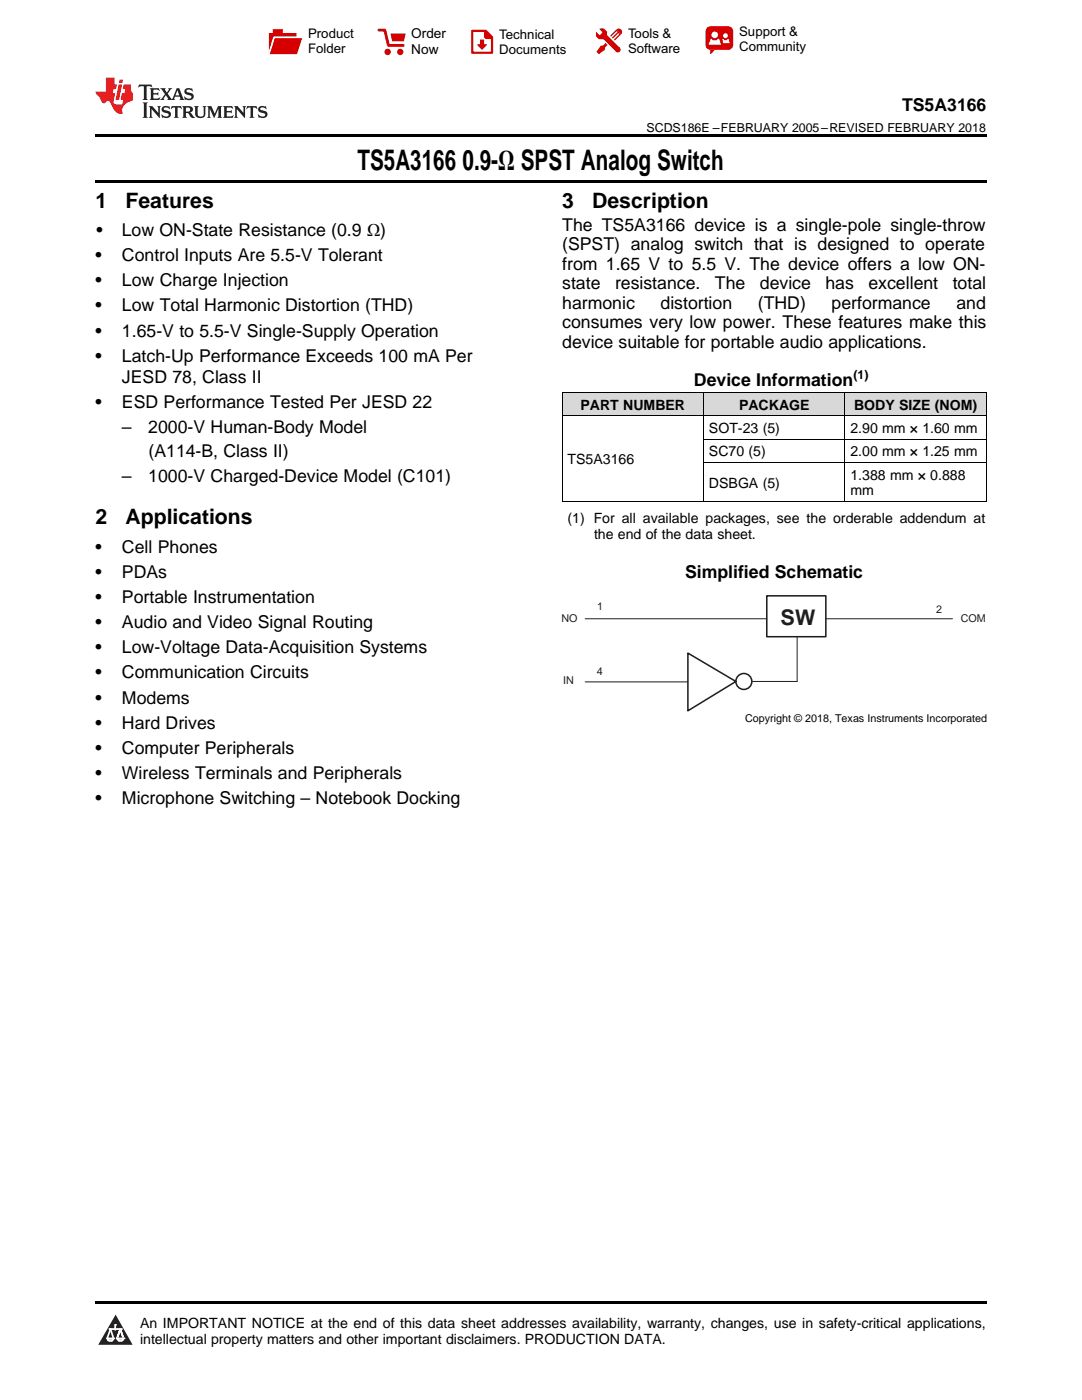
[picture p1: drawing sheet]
<svg xmlns="http://www.w3.org/2000/svg" width="216mm" height="279mm" viewBox="0 0 216 279" stroke-linecap="round" stroke-linejoin="round" font-family="sans-serif">
<defs><g id="words">
<g font-size="5.6">
<text x="71.3" y="33.9">TS5A3166</text>
<text x="92.3" y="33.9">0.9-Ω SPST Analog Switch</text>
</g>
<text font-size="4.3" fill="#201e1e" x="155.8" y="124.7">SW</text>
<g font-size="4.2">
<text x="19" y="41.4">1</text>
<text x="25" y="41.4">Features</text>
<text x="112.2" y="41.4">3</text>
<text x="118.2" y="41.4">Description</text>
<text x="19" y="104.6">2</text>
<text x="25" y="104.6">Applications</text>
</g>
<g font-size="3.5">
<text x="180" y="22.2">TS5A3166</text>
<text x="19.2" y="47.1">•</text>
<text x="24.3" y="47.1">Low ON-State Resistance (0.9 Ω)</text>
<text x="112.2" y="46.1">The TS5A3166 device is a single-pole single-throw</text>
<text x="19" y="52.1">•</text>
<text x="24.3" y="52.1">Control Inputs Are 5.5-V Tolerant</text>
<text x="112.2" y="50">(SPST) analog switch that is designed to operate</text>
<text x="112.2" y="53.8">from 1.65 V to 5.5 V. The device offers a low ON-</text>
<text x="19" y="57.2">•</text>
<text x="24.3" y="57.2">Low Charge Injection</text>
<text x="112.2" y="57.7">state</text>
<text x="122.7" y="57.7">resistance.</text>
<text x="142.7" y="57.7">The</text>
<text x="151.6" y="57.7">device</text>
<text x="164.7" y="57.7">has</text>
<text x="173.3" y="57.7">excellent</text>
<text x="190.1" y="57.7">total</text>
<text x="19" y="62.2">•</text>
<text x="24.3" y="62.2">Low Total Harmonic Distortion (THD)</text>
<text x="112.2" y="61.6">harmonic</text>
<text x="112.2" y="65.5">consumes very low power. These features make this</text>
<text x="131.8" y="61.6">distortion</text>
<text x="151.2" y="61.6">(THD)</text>
<text x="165.9" y="61.6">performance</text>
<text x="190.8" y="61.6">and</text>
<text x="19" y="67.2">•</text>
<text x="24.3" y="67.2">1.65-V to 5.5-V Single-Supply Operation</text>
<text x="112.2" y="69.4">device suitable for portable audio applications.</text>
<text x="19" y="72.2">•</text>
<text x="24.3" y="72.2">Latch-Up Performance Exceeds 100 mA Per</text>
<text x="24.3" y="76.4">JESD 78, Class II</text>
<text x="138.5" y="77.1">Device Information</text>
<text x="19" y="81.4">•</text>
<text x="24.3" y="81.4">ESD Performance Tested Per JESD 22</text>
<text x="24.3" y="86.5">–</text>
<text x="29.6" y="86.5">2000-V Human-Body Model</text>
<text x="29.6" y="91.1">(A114-B, Class II)</text>
<text x="24.3" y="96.2">–</text>
<text x="29.6" y="96.2">1000-V Charged-Device Model (C101)</text>
<text x="19" y="110.3">•</text>
<text x="24.3" y="110.3">Cell Phones</text>
<text x="19" y="115.4">•</text>
<text x="24.3" y="115.4">PDAs</text>
<text x="136.7" y="115.3">Simplified Schematic</text>
<text x="19" y="120.4">•</text>
<text x="19" y="125.4">•</text>
<text x="24.3" y="120.4">Portable Instrumentation</text>
<text x="24.3" y="125.4">Audio and Video Signal Routing</text>
<text x="19" y="130.4">•</text>
<text x="24.3" y="130.4">Low-Voltage Data-Acquisition Systems</text>
<text x="19" y="135.4">•</text>
<text x="24.3" y="135.4">Communication Circuits</text>
<text x="19" y="140.4">•</text>
<text x="24.3" y="140.4">Modems</text>
<text x="19" y="145.4">•</text>
<text x="24.3" y="145.4">Hard Drives</text>
<text x="19" y="150.4">•</text>
<text x="19" y="155.4">•</text>
<text x="24.3" y="150.4">Computer Peripherals</text>
<text x="24.3" y="155.4">Wireless Terminals and Peripherals</text>
<text x="19" y="160.4">•</text>
<text x="24.3" y="160.4">Microphone Switching – Notebook Docking</text>
</g>
<g font-size="2.8">
<text x="115.8" y="81.7">PART NUMBER</text>
<text x="147.5" y="81.7">PACKAGE</text>
<text x="170.4" y="81.7">BODY SIZE (NOM)</text>
<text x="141.5" y="86.4">SOT-23 (5)</text>
<text x="169.7" y="86.4">2.90 mm × 1.60 mm</text>
<text x="113.2" y="92.6">TS5A3166</text>
<text x="141.5" y="91.1">SC70 (5)</text>
<text x="169.7" y="91.1">2.00 mm × 1.25 mm</text>
<text x="169.7" y="95.7">1.388 mm × 0.888</text>
<text x="141.5" y="97.3">DSBGA (5)</text>
<text x="169.7" y="98.9">mm</text>
<text x="113.2" y="104.4">(1) For all available packages, see the orderable addendum at</text>
<text x="118.5" y="107.6">the end of the data sheet.</text>
<text x="27.9" y="265">An IMPORTANT NOTICE at the end of this data sheet addresses availability, warranty, changes, use in safety-critical applications,</text>
<text x="27.9" y="268.2">intellectual property matters and other important disclaimers. PRODUCTION DATA.</text>
</g>
<g font-size="2.7">
<text x="82.1" y="7.7">Order</text>
<text x="82.1" y="10.7">Now</text>
</g>
<g font-size="2.6">
<text x="61.5" y="7.6">Product</text>
<text x="61.5" y="10.6">Folder</text>
<text x="99.6" y="7.8">Technical</text>
<text x="99.6" y="10.8">Documents</text>
<text x="125.3" y="7.6">Tools &amp;</text>
<text x="125.3" y="10.6">Software</text>
<text x="147.5" y="7.2">Support &amp;</text>
<text x="147.5" y="10.2">Community</text>
</g>
<g font-size="2.5">
<text x="129" y="26.3">SCDS186E –FEBRUARY 2005–REVISED FEBRUARY 2018</text>
<text x="170.3" y="75.7">(1)</text>
</g>
<g font-size="2.1" fill="#201e1e">
<text x="112" y="124.2">NO</text>
<text x="119.2" y="121.8">1</text>
<text x="186.8" y="122.2">2</text>
<text x="191.7" y="124.1">COM</text>
<text x="112.3" y="136.6">IN</text>
<text x="119.1" y="134.8">4</text>
</g>
<text font-size="2.1" x="148.7" y="144.2">Copyright © 2018, Texas Instruments Incorporated</text>
</g></defs>
<g fill="#d8d8d8">
<path d="M112.2 78.4h28.2v4.6h-28.2z"/>
<path d="M140.4 78.4h28.2v4.6h-28.2z"/>
<path d="M168.6 78.4h28.2v4.6h-28.2z"/>
</g>
<path d="M23.1 262.4l3.4 6h-6.9z" fill="#231f20"/>
<path d="M21.4 267.1h1.2l-.3 .5h-.3a.55 .55 0 0 1-.6-.5z" fill-rule="evenodd" fill="#fff"/>
<path d="M21.4 267.1h1.2l-.3 .5h-.3a.55 .55 0 0 1-.6-.5z" fill="none" stroke="#231f20" stroke-width=".34"/>
<path d="M21.4 267.1l1.2 .1-.3 .4h-.5z" fill="none" stroke="#fff" stroke-width=".34"/>
<path d="M23 265.3h.1" fill="none" stroke="#fff" stroke-width=".34"/>
<path d="M23 264.4v.9z" fill="#fff"/>
<path d="M23 264.4v.9z" fill="none" stroke="#fff" stroke-width=".34"/>
<circle cx="23" cy="264.4" r=".17" fill="#fff"/>
<path d="M21.9 265.2h.1" fill="none" stroke="#fff" stroke-width=".34"/>
<path d="M21.9 265.2h2.3z" fill="#fff"/>
<path d="M21.9 265.2h2.3z" fill="none" stroke="#fff" stroke-width=".34"/>
<circle cx="24.2" cy="265.2" r=".17" fill="#fff"/>
<path d="M23.3 267.1h.1" fill="none" stroke="#fff" stroke-width=".34"/>
<path d="M24 265.2l-.7 1.9z" fill="#fff"/>
<path d="M24 265.2l-.7 1.9z" fill="none" stroke="#fff" stroke-width=".34"/>
<path d="M24 265.2l.7 1.9z" fill="#fff"/>
<path d="M24 265.2l.7 1.9z" fill="none" stroke="#fff" stroke-width=".34"/>
<path d="M24.6 267.1h.1" fill="none" stroke="#fff" stroke-width=".34"/>
<circle cx="21.4" cy="267.1" r=".17" fill="#fff"/>
<path d="M22.1 265.2l-.7 1.9z" fill="#fff"/>
<path d="M22.1 265.2l-.7 1.9z" fill="none" stroke="#fff" stroke-width=".34"/>
<path d="M22.1 265.2l.5 1.9z" fill="#fff"/>
<path d="M22.1 265.2l.5 1.9z" fill="none" stroke="#fff" stroke-width=".34"/>
<circle cx="22.6" cy="267.1" r=".17" fill="#fff"/>
<path d="M23.4 267.1h1.3a.65 .65 0 0 1-.7 .5 .65 .65 0 0 1-.6-.5z" fill-rule="evenodd" fill="#fff"/>
<path d="M23.4 267.1h1.3a.65 .65 0 0 1-.7 .5 .65 .65 0 0 1-.6-.5z" fill="none" stroke="#231f20" stroke-width=".34"/>
<path d="M23.4 267.1h1.3l-.4 .5h-.6z" fill="none" stroke="#fff" stroke-width=".34"/>
<path d="M23.3 267.1h.1" fill="none" stroke="#fff" stroke-width=".34"/>
<circle cx="24.7" cy="267.1" r=".17" fill="#fff"/>
<path d="M19 35.9h177.8v.5h-177.8zM19 26.8h177.8v.6h-177.8zM112.2 100.1l.1 .1zM168.5 100.1l.1 .1zM196.7 100.1l.1 .1zM19 259.7h177.8v.5h-177.8z" fill="#000"/>
<g fill="none" stroke="#201e1e" stroke-width=".31">
<path d="M153 118.9h11.8v8.2h-11.8zM137.3 130.3l9.5 5.7-9.5 5.9z"/>
<circle cx="148.4" cy="136" r="1.59"/>
</g>
<path d="M116.8 123.5h36.2M116.8 136.1h20.5M159.1 127.1v8.9h-9M164.8 123.5h25.3" fill="none" stroke="#201e1e" stroke-width=".2"/>
<path d="M112.2 78.3h84.6M112.2 78.3v21.9M140.4 78.3v21.9M168.6 78.3v21.9M196.8 78.3v21.9M112.2 83h84.6M140.4 92.3h56.4M140.4 87.6h56.4M112.2 100.1h84.6" fill="none" stroke="#000" stroke-width=".2"/>
<path d="M27.7 16.9l-.1 .6 .6-.3h.5v.2v2.2l-.2 .4h1l-.2-.4v-2.2v-.2h.5l.6 .3-.2-.6zM29.9 17.6l.2 .4v1.6l-.2 .4h1.9l.1-.6a1.09 1.09 0 0 1-1.3 .1v-.6h.6l.4 .2v-.7l-.2 .2h-.8v-.6l.2-.1a1.01 1.01 0 0 1 1 .3l-.1-.6zM32 17.6l.9 1.2-1 1.2h.9l-.2-.3 .5-.7 .5 .7-.3 .3h1.7l-.2-.3 .1-.4h1l.1 .4-.2 .3h1l-.3-.4-.7-2h-.5l-1 2.2-.8-1.1 .9-1.1h-.9l.2 .2-.4 .7-.4-.7 .2-.2zM35.4 18l.4 1h-.8zM37 17.7a.66 .66 0 0 0-.2 .8 .66 .66 0 0 0 .6 .4l.7 .2 .1 .2a.8 .8 0 0 1-.7 .4 .8 .8 0 0 1-.7-.5l.1 .8 .2-.2a.94 .94 0 0 0 1.1 .1 .94 .94 0 0 0 .4-.9 1.48 1.48 0 0 0-1.3-.6v-.4a1.1 1.1 0 0 1 1.2 .2l-.2-.6-.2 .1-.5-.1zM28.5 20.4l.2 .4v2.3l-.2 .4h1l-.2-.4v-2.3l.2-.4zM29.7 21.2l.2 .4v1.5l-.2 .4h.8l-.3-.4 .1-1.3 1.6 1.8v-2l.2-.4h-.7l.2 .2v1.1l-1.2-1.3zM32.5 21.3a.66 .66 0 0 0-.2 .8 .66 .66 0 0 0 .6 .4l.6 .2 .2 .2a.8 .8 0 0 1-.8 .4 .8 .8 0 0 1-.7-.5l.2 .7 .2-.1a.94 .94 0 0 0 1 .1 .94 .94 0 0 0 .5-1 1.47 1.47 0 0 0-1.3-.6l-.1-.3a1.1 1.1 0 0 1 1.3 .2l-.2-.6-.2 .1-.5-.2zM34.3 21.2l-.2 .6a.64 .64 0 0 1 .8-.3v1.6l-.2 .4h1l-.3-.4 .1-1.6a.66 .66 0 0 1 .8 .3l-.2-.6zM36.3 21.2l.3 .4v1.5l-.3 .4h1l-.2-.2v-.7h.5l.1 .1a.8 .8 0 0 0 1.2 .7l-1-1a.62 .62 0 0 0 .6-.5 .62 .62 0 0 0-.6-.7zM37.1 21.5h.1a.48 .48 0 0 1 .6 0 .48 .48 0 0 1 .1 .6l-.2 .1-.6 .1zM38.7 21.2l.2 .2a2.29 2.29 0 0 0 .4 2 1.05 1.05 0 0 0 1.7-.7v-1.3l.2-.2h-.8l.2 .4v1.1a.61 .61 0 0 1-.6 .6 .61 .61 0 0 1-.6-.6v-1.1l.3-.4zM41.3 21.2l.3 .4v1.5l-.3 .4h.8l-.2-.4v-1.4l.8 1.9 .9-1.9v1.4l-.2 .4h.9l-.2-.4v-1.5l.2-.4h-.8l-.7 1.5-.6-1.5zM44.5 21.2l.2 .4v1.5l-.2 .4h1.9l.2-.6a1.1 1.1 0 0 1-1.4 .2v-.7h.6l.4 .2v-.6l-.2 .1-.8 .1v-.6l.2-.1a1.02 1.02 0 0 1 1.1 .2l-.2-.5zM46.7 21.2l.2 .4v1.5l-.2 .4h.8l-.3-.4 .1-1.3 1.6 1.8v-2l.2-.4h-.7l.2 .2v1.1l-1.2-1.3zM49.3 21.2l-.1 .6a.64 .64 0 0 1 .8-.3v1.6l-.3 .4h1l-.2-.4v-1.6a.66 .66 0 0 1 .8 .3l-.1-.6zM51.7 21.3a.66 .66 0 0 0-.2 .7 .66 .66 0 0 0 .7 .5l.6 .2 .1 .2a.8 .8 0 0 1-.7 .4 .8 .8 0 0 1-.7-.5l.1 .7 .2-.1a.94 .94 0 0 0 1.1 .1 .94 .94 0 0 0 .4-1 1.48 1.48 0 0 0-1.2-.6l-.1-.3a1.1 1.1 0 0 1 1.2 .2l-.2-.6-.1 .1-.6-.2z" fill="#231f20"/>
<path d="M21.1 15.5v2.8h-2v.4l.9 .9a.96 .96 0 0 0 1 1 .59 .59 0 0 1 .5-.4 .59 .59 0 0 1 .5 .3l.4 .8a1.61 1.61 0 0 0 2.1 1.3 1.63 1.63 0 0 1 1.1-2.2l.9-.3v-1.5a1.6 1.6 0 0 1-.4-1.7h-1.4l-.2 .9h.5l-.2 .8h-.5l-.2 1v.3h.5l-.2 .9h-.7a.74 .74 0 0 1-1-.6l.3-1.6h-.5l.2-.8h.5l.1-.9h-.4v-1.4zM23.7 16.9l-.7 3h.8l.6-3zM23.8 15.9l-.1 .7h.7l.2-.7z" fill="#ee1d23"/>
<g fill="#d60000">
<path d="M54.4 5.8h2v.8h2.8v4.2h-5.5v-4.2h.7z" fill-rule="evenodd"/>
<path d="M54.7 7.5h5.6l-1 3.3h-5.6z" fill-rule="evenodd"/>
</g>
<path d="M54.6 7.4h5.8l-.1 .1h-5.5l-1.1 3.3z" fill-rule="evenodd" fill="#fff"/>
<path d="M54.6 7.4h5.8l-.1 .1h-5.5l-1.1 3.3z" fill="none" stroke="#fff" stroke-width=".2"/>
<path d="M75.6 6h1.2l.7 3.1h3" fill="none" stroke="#d60000" stroke-width=".56"/>
<g fill="#d60000">
<path d="M77.9 6.7h3.1l-.4 1.5h-2.3z" fill-rule="evenodd"/>
<circle cx="77.3" cy="10.4" r=".64"/>
<circle cx="79.9" cy="10.4" r=".64"/>
</g>
<path d="M94.2 6.2h2.7l1.3 1.2v3.1h-4z" fill="none" stroke="#d60000" stroke-width=".44"/>
<g fill="#d60000">
<path d="M95.8 7.9h.8v1h.6l-1 1.1-1-1v-.1h.6z" fill-rule="evenodd"/>
<path d="M96.6 6.2h.3l1.3 1.2v.4h-1.3l-.3-.4z" fill-rule="evenodd"/>
<path d="M119.6 5.7h.9l.6 .6 .1 .7 2.5 2.5-.8 .8-2.3-2.3-1.1-.2-.6-.6v-.8l.7 .6 .5-.4v-.2l-.4-.5z" fill-rule="evenodd"/>
<path d="M119.9 9.1h.4l.5-.5 .4 .4-.5 .5v.4l-1.2 .9-.5-.5z" fill-rule="evenodd"/>
<path d="M123 5.9a.67 .67 0 0 1 .9 0 .67 .67 0 0 1 0 .9z" fill-rule="evenodd"/>
<path d="M123 5.9l.9 .9-1.2 1.2h-.2l.1-.2 .9-.9 .1-.2h-.3l-.9 1h-.2v-.2l.9-1 .1-.2h-.3l-.9 1h-.2v-.2z" fill-rule="evenodd"/>
<circle cx="123.3" cy="9.9" r=".54"/>
</g>
<path d="M121.1 6.3l-.1 .7" fill="none" stroke="#d60000" stroke-width=".2"/>
<g fill="#d60000">
<path d="M141.1 5.5l.6-.2h3.6a.95 .95 0 0 1 1 .9v2.8a.95 .95 0 0 1-1 .9h-3.6a.95 .95 0 0 1-.9-.9v-2.8z" fill-rule="evenodd"/>
<path d="M141.7 9.9h.9l-.7 .9h-.2z" fill-rule="evenodd"/>
</g>
<g fill="#fff">
<path d="M144.3 8.6h1.3z"/>
<path d="M141.8 7.8h.3l.1 .2h.8l.2-.2h.3l.4 1.1h-2.5z" fill-rule="evenodd"/>
<path d="M144.2 7.8h.2l.2 .2h.4l.2-.2h.2l.2 .8h-1.3z" fill-rule="evenodd"/>
<circle cx="142.6" cy="6.9" r=".65"/>
<circle cx="144.8" cy="7.1" r=".48"/>
</g>
<use href="#words"/>
</svg>
